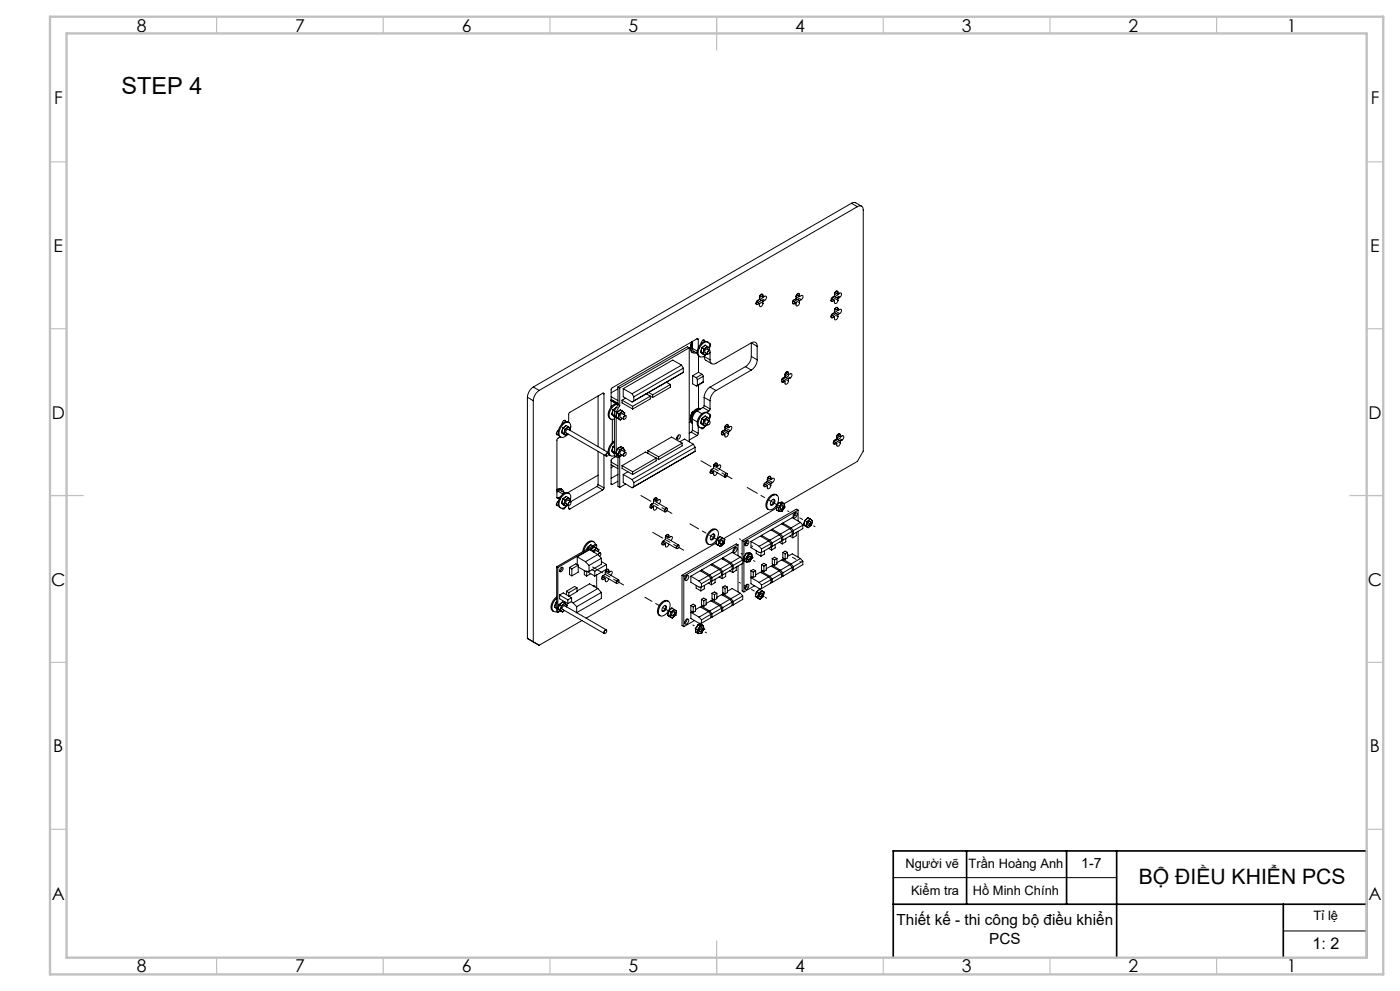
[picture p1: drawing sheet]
<svg xmlns="http://www.w3.org/2000/svg" width="420mm" height="297mm" viewBox="0 0 420 297" stroke-linecap="round" stroke-linejoin="round" font-family="sans-serif">
<defs><g id="words">
<text font-size="7.1" x="36.5" y="28">STEP 4</text>
<text font-size="6.3" x="341.6" y="265">BỘ ĐIỀU KHIỂN PCS</text>
<g font-size="5.3">
<text x="41" y="9.5">8</text>
<text x="88.5" y="9.5">7</text>
<text x="138.5" y="9.5">6</text>
<text x="188.5" y="9.5">5</text>
<text x="238.5" y="9.5">4</text>
<text x="288.5" y="9.5">3</text>
<text x="338.5" y="9.5">2</text>
<text x="386" y="9.5">1</text>
<text x="16.2" y="31.3">F</text>
<text x="411.2" y="31.3">F</text>
<text x="16.1" y="75.4">E</text>
<text x="411.1" y="75.4">E</text>
<text x="15.5" y="125.5">D</text>
<text x="410.5" y="125.5">D</text>
<text x="15.4" y="175.5">C</text>
<text x="410.4" y="175.5">C</text>
<text x="16" y="225.5">B</text>
<text x="411" y="225.5">B</text>
<text x="15.5" y="269.8">A</text>
<text x="410.5" y="269.8">A</text>
<text x="41" y="291.4">8</text>
<text x="88.5" y="291.4">7</text>
<text x="138.5" y="291.4">6</text>
<text x="188.5" y="291.4">5</text>
<text x="238.5" y="291.4">4</text>
<text x="288.5" y="291.4">3</text>
<text x="338.5" y="291.4">2</text>
<text x="386" y="291.4">1</text>
</g>
<text font-size="4.8" x="393.8" y="284.4">1: 2</text>
<g font-size="4.6">
<text x="269" y="277.4">Thiết kế - thi công bộ điều khiển</text>
<text x="296.8" y="282.9">PCS</text>
</g>
<text font-size="4.2" x="324.4" y="260.1">1-7</text>
<g font-size="3.9">
<text x="271.6" y="260.1">Người vẽ</text>
<text x="290.6" y="260.1">Trần Hoàng Anh</text>
<text x="273.3" y="268.2">Kiểm tra</text>
<text x="291.9" y="268.2">Hồ Minh Chính</text>
<text x="394.1" y="275.7">Tỉ lệ</text>
</g>
</g></defs>
<path d="M210.3 138.1l9.3 5.4M192.3 148.5l9.3 5.4M195.8 159.5l9.3 5.4M177.8 169.9l9.3 5.4" fill="none" stroke="#000" stroke-width=".3" stroke-dasharray="15.2 1.3 1.3 1.3" stroke-dashoffset="11.8"/>
<path d="M201 183.4l-7.5-4.4" fill="none" stroke="#000" stroke-width=".3" stroke-dasharray="15.2 1.3 1.3 1.3" stroke-dashoffset="12.8"/>
<path d="M240.3 155.4l-4-2.3M244.5 157.8l-4.1-2.3M225.8 163.8l-4-2.3M225.8 176.8l-4-2.3M226.5 168.2l-4.1-2.3M230 179.3l-4.1-2.4M240.3 168.5l-4-2.3M212 189.7l-4.1-2.4" fill="none" stroke="#000" stroke-width=".3" stroke-dasharray="15.2 1.3 1.3 1.3" stroke-dashoffset="14.8"/>
<path d="M215.5 161.9l-8.5-4.9" fill="none" stroke="#000" stroke-width=".3" stroke-dasharray="15.2 1.3 1.3 1.3" stroke-dashoffset="12.2"/>
<path d="M233.5 151.5l-9.3-5.4" fill="none" stroke="#000" stroke-width=".3" stroke-dasharray="15.2 1.3 1.3 1.3" stroke-dashoffset="11.7"/>
<g fill="none" stroke="#000" stroke-width=".3">
<path d="M255.4 60.9l1-.2 2.1 1.1M255.4 60.9l1.8 1M255.4 60.9l-95.4 55.1M257.2 61.9a1.06 1.06 0 0 1 1.3-.1 1.06 1.06 0 0 1 .5 1.2v72.2l-1.8 3.1-21.9 12.7M257.2 61.9l-95.5 55.1M226.8 90.9l.5 .3M226.9 90.4l.9 .5M227.1 90.2l-.2 .2 .9 .5M227.3 90l-.5 .9 .1 .4 .4-.1M227.3 90l1.6 .9M227.8 89.7h.1M227.8 90.9h.1"/>
<path d="M227.8 90.9l.1 .9 .3 .1 .5-.5 .2-.5M227.8 89.1v.6M227.8 89.7l-.5 .3M227.8 90.9l-.5 .3M227.8 89.1l1.6 .9M227.8 89.7l1.1 .6M227.9 88.8l.1-.2 .9 .5M228.4 88.2l.5 .3M228.9 89.1h.1M228.9 88.5l-.2-.4-.3 .1-.6 .9M228.9 88.5v.6M228.9 90.3v.6"/>
<path d="M228.9 90.3h.1M228.9 89.1l.7-.4 .3 .2-.1 .7-.4 .4M229.4 90l-.5 .3M237.7 90.7l.6 .3M238.1 90l-.2 .2 .9 .5M238.3 89.8l-.6 .9 .2 .4 .4-.1M238.3 89.8l1.6 .9M238.8 89.5h.1M238.8 90.7v.1M238.8 88.9v.6M238.8 89.5l-.5 .3M238.8 90.7l-.5 .3"/>
<path d="M238.8 88.9l1.6 .9M238.8 89.5l1.1 .6M239 88.4l.9 .5M239 88.4l-.1 .2M239.3 88l.6 .3M239.9 88.9l.7-.4 .3 .2-.1 .7-.4 .4M239.9 88.3l-.2-.4-.4 .1-.5 .9M239.9 90.7l-.2 .6-.6 .4-.3-.2v-.7M239.9 88.3v.6M239.9 90.1v.6M239.9 90.1h.1M240.4 89.8l-.5 .3"/>
<path d="M249.3 90l.5 .3M249.3 94.9l.5 .3M249.4 89.5l.9 .5M249.4 94.4l.9 .5M249.6 89.3l-.2 .2M249.6 94.2l-.2 .2M249.8 94l-.5 .9 .1 .3h.4M249.8 89.1l-.5 .9 .1 .3h.4M249.8 89.1l1.6 .9M249.8 94l1.6 .9M250.3 94.9l.1 .8 .2 .2 .5-.2 .3-.8M250.3 90h.1"/>
<path d="M250.3 93.7l-.5 .3M250.3 94.9l-.5 .3M250.3 88.8l-.5 .3M250.3 90l-.5 .3M250.3 88.8l1.1 .6M250.3 93.7l1.1 .6M250.3 93.7h.1M250.3 88.8h.1M250.3 88.2v.6M250.3 93.1v.6M250.3 88.2l1.6 .9M250.3 93.1l1.6 .9"/>
<path d="M250.5 87.6l.9 .6M250.5 87.7l-.1 .2M250.5 92.6l-.1 .2M250.9 87.2l.5 .4M250.9 92.1l.5 .4M251.4 94.3h.1M251.4 93.1l.7-.4 .3 .1-.1 .8-.4 .4M251.4 93v.1M251.4 92.5l-.2-.4h-.3l-.6 1M251.4 90l-.3 .8-.5 .2-.2-.2-.1-.8M251.4 89.4h.1M251.4 88.2l.7-.4 .3 .1-.1 .8-.4 .4"/>
<path d="M251.4 88.2h.1M251.4 87.6l-.2-.4h-.3l-.6 1M251.4 93l-.9-.5 .9 .6M251.4 87.6v.6M251.4 89.4v.6M251.4 92.5v.5M251.4 94.3v.6M251.9 94l-.5 .3M251.9 89.1l-.5 .3M158.2 119.1v72.2l3.5 2.1 12.9-7.4M158.2 119.1l1.8 1M160 116a4.1 4.1 0 0 0-1.8 3.1"/>
<path d="M160 116l1.7 1M161.7 117a4.1 4.1 0 0 0-1.7 3.1M179.4 118.7v15.1M180.8 117.9l.2-.1 .2 .2M180.8 117.9l-9.9 5.7-.3 .5v2.5M180.8 117.9l.4 .1M181.2 118v16.9M183.3 119.9h.1M183.3 119.9l.6 .4M183.3 118.9l2.1 1.1M183.3 119.7l2.1 1.2M183.4 119.9l.3 .2"/>
<path d="M185.4 116l.5 .3M185.4 116v5.3M185.4 116.6l-2.1 1.1M185.9 116.3v5.3M186.6 119.9v.9l3.2 1.8M186.6 119.9l3.2 1.9M187 116.5v2.4l2.6 1.6M187 116.5l2.6 1.5M187.7 119.3l-1.1 .6M189.6 118l.5 .9M190.1 118.9v1.3l-.5 .3M193.9 118l1.2 .7"/>
<path d="M194.6 117.6l1.2 .7M195.1 118.7l-5.3 3.1M195.1 118.7v.9l-5.3 3M195.1 118.7l.7 .4M195.8 118.3v.8M199.9 114.5l1.2 .7M201.1 115.2v.9l-5.3 3M201.1 115.2l-5.3 3.1M204.5 109.4l-14.9 8.6M204.5 109.4l.5 .9M204.5 109.4l-2.7-1.5-14.8 8.6M205 110.3l-14.9 8.6"/>
<path d="M205 110.3v1.3M205 111.6l-15.4 8.9M205 111.6l-.5 .3M206.8 104.2l-20.9 12.1M206.8 104.2v28.2M206.8 104.2l-.6-.3-20.8 12.1M207.2 103.8h.1M207.2 103.7v.1M207.5 102.5l-.3 1.1M207.5 102.5h.1M207.5 102.5l.2 .1M207.5 102.5l.2-.2v2.1"/>
<path d="M207.5 102.5l-.2 .8M207.6 102.4l-.1 .1M207.7 102.5l-.2 .4a1.86 1.86 0 0 0 .4 2.8M207.7 104.4l.3 .8 1.2 .7M207.7 104.4l1.5 .8M207.8 103.1a1.81 1.81 0 0 0 .3 2.7l.8-.1M207.8 112.6v2.4l1.2 .7 .2-.2M207.8 112.6l1 .6M208.8 113.2l.4 .6M209.1 101.5h.3l.1 .2M209.1 101.5l-25.5 14.8-.3 .4v5M209.1 101.5l.4 .2"/>
<path d="M209.2 113.8v1.7M209.5 101.7v2.5M209.6 106.7v4.9M209.6 115.4v6.9M209.6 111.6l-1.8 1M209.6 111.6l1 .6M210.2 105.5l1.3 .9M210.2 105.5h.1M210.2 105.5l.7 .4M210.4 102.8l.1 .1M210.4 102.8v.1M210.4 102.7l.2 .1"/>
<path d="M210.5 104.2l-.3 1.3M210.5 104.2h.1M210.6 104.2l.6 .4M210.6 104.2l-.4 1.3M210.6 112.2l.4 .6M210.6 112.2l-1.8 1M210.9 105.9l.6 .5M210.9 101.9l.5 .3M210.9 105.9l.7 .5M210.9 105.9h.1M211 114.4l-1.9 1.3M211 112.8v1.6"/>
<path d="M211 112.8l-1.8 1M211 114.4l-1.8 1.1M211.2 104.6l.1 .1M211.2 104.6l-.3 1.3M211.2 106.8l.4 1 1.9 1.2M211.2 106.8l1.8 1M211.2 106.7v.1M211.2 119.1v2.4M211.2 119.1l1.8 1M211.3 104.7l-.4 1.2M211.4 102.2l-.1-.3h-.4l-.5 .9M211.4 102.2v.1"/>
<path d="M211.5 106.4h.1M211.5 106.4l.6-.4-.5 .4M211.5 103.5h.1M211.6 103.5l-1.1 .7M211.6 103.5l.6 .3M212.2 104.6l.7 .4a.72 .72 0 0 0-.6 1.1l-.7-.4M212.2 103.8l.7 .6M212.2 103.8l-1 .8M212.2 103.8v.1M212.2 103.9l-.9 .8M212.2 103.9l.7 .5M212.3 104.7a.62 .62 0 0 0-.8 .2 .62 .62 0 0 0 .2 .9"/>
<path d="M212.4 102.6l-.2-.2a2.99 2.99 0 0 0-2.9 4l.6 .5M212.5 105.2l.3-.1a.53 .53 0 0 1 .1 .6 .53 .53 0 0 1-.6 .3zM212.8 102.9l.3 .1-.2 .9M212.9 104.4a1.3 1.3 0 0 0-.5-1.8 1.3 1.3 0 0 0-1.8 .6l-.5 .5a2.59 2.59 0 0 0-.3 3.2 1.68 1.68 0 0 0 2.2-.8M212.9 104.4l-.2 .5M212.9 104.4l-.1 .1M213 116a3.9 3.9 0 0 0-1.8 3.1M213 105.5v2.3M213 116l1.8 1M214.8 117a3.9 3.9 0 0 0-1.8 3.1M223.6 109.9l1.8 1M223.6 109.9l-10.6 6.1"/>
<path d="M225.4 102.8l-10.6 6.1a1.09 1.09 0 0 1-1.3 .1 1.09 1.09 0 0 1-.5-1.2M225.4 102.8a1.06 1.06 0 0 1 1.3-.2 1.06 1.06 0 0 1 .5 1.2M225.4 106.8a3.7 3.7 0 0 1-1.8 3.1M225.4 110.9l-10.6 6.1M225.4 102.8l1.8 1M225.4 106.8l1.8 1M225.4 102.8v4M227.2 107.8a3.7 3.7 0 0 1-1.8 3.1M227.2 103.8v4M234.4 114.2l.5 .3M234.6 113.7l.9 .5M234.6 113.7l.8 .5"/>
<path d="M234.7 113.4l-.1 .3M234.9 113.3l-.5 .9 .2 .3h.3M234.9 113.3l1.6 .9M235.4 113h.1M235.4 114.2h.1M235.4 113l-.5 .3M235.4 114.2l-.5 .3M235.4 113l1.1 .6M235.5 114.2v.8l.3 .2 .6-.5 .1-.5M235.5 112.4v.6M235.5 112.4l1.6 .9M235.5 113l1 .6"/>
<path d="M235.6 111.8l.9 .6M235.7 111.8l-.2 .3M236 111.4l.5 .3M236.5 113.6h.1M236.5 112.4l.8-.4 .3 .1-.1 .8-.4 .4M236.5 112.3v.1M236.5 111.7l-.1-.3h-.4l-.5 1M236.5 111.7v.6M236.5 113.6v.6M237.1 113.3l-.6 .3M160 120.1v72.3M166.9 130l.5 .3"/>
<path d="M167.5 129a.77 .77 0 0 0-.3 1.3h.2M167.5 130.2l-.1 .1M168.1 130.9l-1 .9v17.3M168.5 129.6l.7 .5M168.5 129.6l.6 .4M168.5 129.6l1.3 .9M168.5 129.6h.1M168.8 128.3l-.3 1.3M168.8 128.3l.7 .4M168.8 128.3h.1M169.1 130h.1M169.1 130l.7 .5"/>
<path d="M169.2 130l.6 .5M169.2 126l.5 .3M169.5 128.7h.1M169.5 128.7l-.4 1.3M169.5 128.7l-.3 1.3M169.7 126.3v-.2a.77 .77 0 0 0-.8 .2 .77 .77 0 0 0-.2 .7M169.7 126.3v.1M169.8 130.5h.1M169.9 127.5l-1.1 .8M169.9 127.5l.6 .4M170.4 130.1l-.6 .4M170.5 128.7l12 6.9a.69 .69 0 0 0-.6 1.1l-12.1-7"/>
<path d="M170.5 127.9l.6 .5M170.5 127.9v.1M170.5 127.9l-1 .8M170.5 128l-1 .7M170.6 128.8a.63 .63 0 0 0-.8 .3 .63 .63 0 0 0 .2 .8M170.7 126.6l-.3-.1a3 3 0 0 0-3 3.5l.2 .4 .6 .6M171.1 128.4v.1M171.1 128.5v.1M171.2 128.4a1.3 1.3 0 0 0-.5-1.8 1.3 1.3 0 0 0-1.8 .6l-.8 1.1a1.83 1.83 0 0 0 .4 2.8 1.99 1.99 0 0 0 1.8-1M171.2 128.4l-.2 .6M179.4 135.3v9.9M181.2 136.3v9.9"/>
<path d="M182.1 135.9l.3-.2a.54 .54 0 0 1 .1 .7 .54 .54 0 0 1-.6 .2zM182.6 136.1l.6 .5M183.3 121.7l.1 .2M183.3 138.5l2.1 1.2M183.3 139.3l2.1 1.2M183.3 121.7l.2 .1M183.5 124.2h.1M183.5 124.2l.8 .6M183.5 135.3l.8 .6M183.5 124.2l.7 .4M183.5 135.3l.7 .3M183.5 135.2v.1"/>
<path d="M183.7 125.7v6.9M183.9 122.9h.1M183.9 133.9h.1M183.9 122.9l-.4 1.3M183.9 133.9l-.4 1.3M183.9 122.9l.4 .3M183.9 133.9l.4 .3M184.1 139.7l-.8 .5M184.2 135.6h.1M184.2 124.6l.1 .1M184.2 135.6l.1 .1M184.2 124.6h.1"/>
<path d="M184.3 132.2a3.8 3.8 0 0 0-1.8 3.4M184.3 132.5a3.1 3.1 0 0 0-1.2 4l.4 .2 .8-.1M184.3 133.6l-.4 .3M184.3 123.1l.6 .3M184.3 136.6l.6 .3M184.3 123.1v13.5M184.3 124.3l-.1 .3M184.3 124l-.1 .6M184.3 135.3l-.1 .3M184.3 135l-.1 .6M184.7 136.8l-1.1 .7-.3 .4v7.1M184.7 135.7l.5 .8"/>
<path d="M184.7 125l1.4 .8M184.7 135.7l.7 .4M184.7 124.9v.1M184.7 135.7h.1M184.7 125l.7 .3M184.9 121l-1.6-.9 1.9 .9M184.9 122.1l-1 .8M184.9 136.9l1 .2v9M184.9 123.4v1.1M184.9 125v10.4M184.9 135.9v1M184.9 122.1h.1"/>
<path d="M185.1 123.6l-.4 1.4M185.1 123.6l.6 .4M185.1 123.6h.1M185.2 136.5h.1M185.2 136.5l.6 .3M185.3 134.4h.1M185.3 134.4l-.6 1.3M185.3 134.4l.6 .4M185.4 121a3.1 3.1 0 0 0-2.9 3.6l.1 .4 .6 .6M185.4 121.1a3.1 3.1 0 0 0-2.3 4.4l.4 .2 .8-.1M185.4 121.3l.5 .3M185.4 137v8.8l.5 .3"/>
<path d="M185.4 121.3l-1.1 1.8M185.4 136.1h.1M185.4 136.1l.4 .7M185.4 125.3h.1M185.4 125.3l.7 .5M185.5 136.1l.4 .7M185.5 125.3l.6 .5M185.7 124h.1M185.7 124l-.3 1.3M185.8 124l-.3 1.3M185.8 136.8h.1M185.9 136.8l.8-.4-.8 .4"/>
<path d="M185.9 121.6l-1 1.8M185.9 134.8h.1M185.9 134.8l-.5 1.3M186 134.8l-.5 1.3M186.1 125.8l.6-.4-.6 .4M186.1 125.8h.1M186.1 122.8l-1 .8M186.1 122.8l.7 .4M186.3 133.9l-1 .5M186.3 133.9h.1M186.3 133.9l.6 .3M186.6 139.6v.8l3.2 1.8"/>
<path d="M186.6 139.6l3.2 1.8M186.7 124l1 .6a.72 .72 0 0 0-.6 1.1l-1-.6M186.7 135l1 .6a.71 .71 0 0 0-.6 1.1l-1-.6M186.8 123.2l.6 .6M186.8 123.2l-1.1 .8M186.8 123.2v.1M186.8 123.3l-1 .7M186.8 123.3l.6 .5M186.9 135.1a.61 .61 0 0 0-.8 .3 .61 .61 0 0 0 .2 .8M186.9 124.1a.63 .63 0 0 0-.8 .3 .63 .63 0 0 0 .2 .8M186.9 134.2l-1 .6M186.9 134.2l-.9 .6"/>
<path d="M187 134.3l.4 .7M187.3 124.8l.3-.2a.53 .53 0 0 1 .2 .7 .53 .53 0 0 1-.7 .2zM187.3 135.8l.3-.2a.54 .54 0 0 1 .1 .7 .54 .54 0 0 1-.6 .3zM187.4 123.8h.1M187.4 135l-.1 .4M187.4 123.8l-.1 .5M187.4 135h.1M189.8 121.8v.8M194.4 135.1v.8M194.4 135.1l3.2 1.8M196.9 137.3l-3.2-1.8-7.1 4.1M196.9 137.3l-7.1 4.1"/>
<path d="M196.9 137.3v.8l-7.1 4.1M196.9 137.3l.7 .4M197.6 136.9v.8M203.4 130.5l.4-.2a.7 .7 0 0 1 .2 .9 .7 .7 0 0 1-.9 .3zM203.6 130.4l-.5 .9M203.9 132.4l1.5-.8 2.6 1.5M204.6 132.8l-3.1-1.8-7.1 4.1M204.6 132.8v.8l-7 4.1M204.6 132.8l-7 4.1M207.2 125h.1M207.2 126.4l-.4 .2M207.4 129.5l1.7 1"/>
<path d="M207.4 129.5l-.6 .4M207.5 123.7l-.3 1.1M207.5 123.7h.1M207.5 123.7l.2 .1M207.5 123.7l-.2 .8M207.7 128.9l-.3 .6M207.7 125.6v3.3M207.7 128.9l1.8 1M207.7 125.6l1.5 .8M208 123.4l-.5 .3M208 133.1l-18.4 10.6M208 133.1l.5 1"/>
<path d="M208 123.3l-.5 .4M208.5 134.1l-18.4 10.5M208.5 135.3l-18.9 10.9M208.5 134.1v1.2M208.5 135.3l-.5 .3M209.1 123.2a3.2 3.2 0 0 0-1.4 2.4M209.1 130.5l-2.3 1.4M209.1 123.2l1.5 .8M209.5 129.9l-.4 .6M209.5 127.8v2.1M210.2 122.6a3.1 3.1 0 0 0-2.5 4.2l-.2-.1a3.2 3.2 0 0 1 2.1-4.4l.6 .3M210.2 126.8l1.3 .9"/>
<path d="M210.2 126.7v.1M210.2 126.8l.7 .3M210.5 125.5l-.3 1.2M210.5 125.5h.1M210.6 125.5l.6 .3M210.6 125.5l-.4 1.3M210.9 127.1h.1M210.9 127.1l.6 .6M210.9 122.1l1.8 1.1M210.9 122.1l-1.8 1.1M210.9 127.1l.7 .5M211.2 125.8l.1 .1"/>
<path d="M211.2 125.8l-.3 1.3M211.2 121.5l-.3 .6M211.2 121.5l1.8 1.1M211.3 125.9l-.4 1.2M211.3 127.9l-.6 .6-.3-.2M211.6 124.7l-1.1 .8M211.6 124.7l-1 .8M211.6 124.7l.6 .4M211.6 127.6l-.1 .1M212.1 127.2l-.6 .5M212.1 127.2l-.5 .4M212.2 125.8l.7 .5a.72 .72 0 0 0-.6 1l-.7-.4"/>
<path d="M212.2 125.1l.7 .5M212.2 125.1l-1 .7M212.2 125.1h.1M212.2 125.1l-.9 .8M212.3 125.9a.64 .64 0 0 0-.8 .3 .64 .64 0 0 0 .2 .8M212.4 123.8l-.2-.2a2.64 2.64 0 0 0-2.9 2.4 1.56 1.56 0 0 0 .6 2.2M212.5 126.5l.3-.2a.53 .53 0 0 1 .1 .7 .53 .53 0 0 1-.6 .2zM212.7 123.2l-.8 .4M212.8 124.1l.3 .2-.2 .9M212.9 125.6a1.29 1.29 0 0 0-.6-1.8 1.29 1.29 0 0 0-1.7 .6l-.5 .6a2.59 2.59 0 0 0-.3 3.1 1.68 1.68 0 0 0 2.2-.8M212.9 125.6l-.2 .5M212.9 125.6h.1"/>
<path d="M212.9 125.7l-.1 .1M213 122.6l-.3 .6M213 120.1v2.5M214.1 139.6l4 2.3a.72 .72 0 0 0-.6 1.1l-4-2.3M214.1 139.4l.2-.2 .9 .5M214.6 138.8l.6 .3M215.2 139.7l.7-.4 .3 .2v.4l-.4 .6M215.2 139.7h.1M215.2 139.1l-.4-.4-.4 .3-.3 .4v.9a1.38 1.38 0 0 0-1 1.4l.5 .1M215.2 139.1v.6M216.4 130l.5 .3M216.7 129.3l-.1 .2"/>
<path d="M216.9 129.1l-.5 .9 .1 .3h.4M216.9 129.1l1.6 .9M217.4 130h.1M217.4 128.8l-.5 .3M217.4 130l-.5 .3M217.4 128.8l1.1 .6M217.5 128.8h.1M217.5 130l-1-.5 .9 .5M217.5 128.2v.6M217.5 128.2l1.5 .9M217.6 127.6l.9 .6M217.7 127.7l-.2 .2"/>
<path d="M218 127.2l.5 .4M218.5 129.4h.1M218.5 128.2l.8-.4 .2 .1v.5l-.5 .7M218.5 128.2h.1M218.5 127.6l-.2-.4h-.3l-.5 1M218.5 130l-.3 .8-.4 .2-.3-.2v-.8M218.5 127.6v.6M218.5 129.4v.6M219 129.1l-.5 .3M250 132.8l.5 .3M250.1 132.3l.9 .5M250.3 132l-.1 .3"/>
<path d="M250.5 131.9l-.5 .9 .1 .3h.4M250.5 131.9l1.6 .9M251 132.8h.1M251 132.8l-.5 .3M251 131.5l-.5 .4M251 131.5l1.1 .7M251 131.5h.1M251 132.8l.1 .8 .3 .2 .4-.3 .3-.7M251 130.9v.6M251 130.9l1.6 1M251 131.5l1.1 .6M251.2 130.4l.9 .5"/>
<path d="M251.2 130.4l-.1 .2M251.6 130l.5 .3M252.1 130.9h.1M252.1 130.3l-.2-.3h-.3l-.6 .9M252.1 132.1v.1M252.1 130.9l.7-.3 .3 .1-.1 .7-.4 .5M252.1 130.3v.6M252.1 132.2v.6M252.6 131.9l-.5 .2M166.9 151.2l.5 .3M167.1 147.1l.2-.2a1.08 1.08 0 0 1 1.1-.3 1.08 1.08 0 0 1 .8 1M167.1 146.7l.8-.3 .8 .3"/>
<path d="M167.1 149.1l.3 .2M167.3 150.4l.1 .1M167.4 150.3l.1 .1M167.4 150.3l-.5 .9 .1 .3h.4M167.4 147.2l.8-.1 1.2 .6M167.4 147.2l-.3 .3M167.4 147.2l1.5 .9M167.5 150.2l-.1 .1M167.5 151.5h-.1M168.1 148.9l-.7 .4M168.5 150.8h.1M168.5 150.8l1.3 1"/>
<path d="M168.5 150.8l.6 .4M168.8 149.5h.1M168.8 149.5l-.3 1.3M168.8 149.5l.7 .4M169.1 151.2h.1M169.1 151.2l.7 .6M169.2 151.2l.6 .5M169.5 149.9v.1M169.5 149.9l-.4 1.3M169.5 150l-.3 1.2M169.7 152l-.7 .6-.3-.3M169.8 151.7v.1"/>
<path d="M169.9 148.8l-1.1 .7M169.9 148.8l.6 .4M170.4 151.3l-.6 .5M170.5 149.9l.7 .4a.74 .74 0 0 0-.6 1.1l-.8-.4M170.5 149.2l.6 .5M170.5 149.2l-1 .7M170.5 149.2h.1M170.5 149.2l-1 .8M170.6 150a.63 .63 0 0 0-.8 .3 .63 .63 0 0 0 .2 .8M170.6 152.4l.1 .2 .3-.1M170.6 151.4v1M170.6 152.4l.4 .1"/>
<path d="M170.7 147.9l-.3-.2a1.89 1.89 0 0 0-2.3 1.2 2.42 2.42 0 0 0-.2 3.1l.3 .2M170.7 150.6l.4-.2a.54 .54 0 0 1 .1 .7 .54 .54 0 0 1-.7 .2zM171.1 149.6v.1M171.1 149.8v.1M171.2 149.7a1.3 1.3 0 0 0-.6-1.8 1.3 1.3 0 0 0-1.8 .6l-.7 1.1a1.6 1.6 0 0 0 .8 2.7l1.4-.9M171.2 149.7l-.2 .5M179.1 145.8l1.7 1M179.1 145.8l-7.9 4.6M179.4 145.2l-.3 .6M179.4 142.4l-9.1 5.3M179.4 145.2l1.8 1M180.8 146.8l-9.8 5.7"/>
<path d="M181.2 146.2l-.4 .6M183.3 145l.1 .2h.3M183.3 145l.4 .2M185.4 144.2l-1.7 1M185.4 142.2l-2.1 1.2M187 142.2v2.4l2.6 1.6M187 142.2l2.6 1.5M187.7 145.1l-1.8 1M188.4 141.4l-1.4 .8M189.6 143.7l.5 .9M189.8 141.4v.8M190.1 144.6v1.3l-.5 .3"/>
<path d="M195 151.9l.5 .4M195.2 151.4l.8 .5M195.3 151.2l-.1 .2M196 151.9v.1M196 152l.1 .8 .3 .1 .4-.2 .3-.7M196 151.9l-.5 .4M196.1 150l4 2.3a.72 .72 0 0 0-.6 1.1l-4.1-2.3M196.2 149.6l.9 .5M196.3 149.6l-.2 .2M196.6 149.2l.5 .3M197.1 150.1h.1M197.1 149.5l-.1-.3a1.17 1.17 0 0 0-1 1.5l-.5 .3-.5 .7v.4l.5 .2"/>
<path d="M197.1 149.5v.6M197.1 150.1l.7-.4 .3 .2v.5l-.4 .6M199.7 152.5l.3-.1a.54 .54 0 0 1 .1 .6 .54 .54 0 0 1-.6 .3zM213 141.5l.6 .3M213.2 159.4a1.28 1.28 0 0 1 1.7-.7 1.28 1.28 0 0 1 .6 1.8l-.2 .6a2.39 2.39 0 0 1-2.9 1.9 2.72 2.72 0 0 1 .8-3.6zM213.2 141l.9 .5M213.3 140.8l-.1 .2M214.1 141.5v.9l.3 .1 .4-.2 .3-.7M214.1 141.5l-.5 .3M215 158.8l-.3-.2a2.55 2.55 0 0 0-2.8 2.3 1.59 1.59 0 0 0 .6 2.2M217.7 142.1l.3-.1a.54 .54 0 0 1 .1 .6 .54 .54 0 0 1-.6 .3zM229.1 145.5l.6 .3"/>
<path d="M229.4 144.8l-.1 .2 .9 .5M229.6 144.6l1.6 .9M229.7 144.6l-.6 .9 .2 .4 .4-.1M230.2 144.3h.1M230.2 145.5v.9l.3 .1 .4-.2 .3-.8M230.2 144.3l-.5 .3M230.2 145.5l-.5 .3M230.2 144.3l1 .6M230.2 143.7v.6M230.2 143.7l1.6 .9M230.3 143.2l.9 .5M230.4 143.2l-.2 .2"/>
<path d="M230.7 142.8l.5 .3M231.2 149a1.28 1.28 0 0 1 1.8-.7 1.28 1.28 0 0 1 .5 1.8l-.5 1.2a2 2 0 0 1-2.6 1.3 2.72 2.72 0 0 1 .8-3.6zM231.2 144.9h.1M231.2 143.7l.8-.4 .3 .2v.4l-.5 .7M231.2 143.7h.1M231.2 143.1l-.1-.4-.4 .1-.5 .9M231.2 143.1v.6M231.2 144.9v.6M231.4 150.1a.63 .63 0 0 1 1-.3 1.11 1.11 0 0 1-1.2 1.5l-.1-.5zM231.7 158.6v.4M231.7 158.6l2.4 1.5M231.8 144.6l-.6 .3"/>
<path d="M232.1 149.6l.1 .5-.3 .7-.7 .5M232.9 151.8h.1M232.9 151.8l.1 1.1M232.9 151.8l.6 .4M232.9 152.3l-15.8 9.1M233 152.9h.1M233 148.4l-.2-.2a2.55 2.55 0 0 0-2.9 2.3 1.59 1.59 0 0 0 .6 2.2M233 152.9l.7 .4M233.5 152.2h.1M233.5 152.2l.2 1.1M233.6 152.2l.2 1M233.6 150.6l-.7 1.2"/>
<path d="M233.6 150.6h.1M233.7 150.6l-.8 1.2M233.7 150.6l.6 .4M233.8 153.2l-.1 .1M234.3 151.7l.4-.2a.63 .63 0 0 1 .1 .8 .63 .63 0 0 1-.7 .3zM234.3 151l-.8 1.2M234.3 151l.1 .1M234.4 151.1l-.8 1.1M234.6 150.5l-1 .1M234.6 150.5h.1M234.6 150.5l-.9 .1M234.6 150.5l.7 .4"/>
<path d="M234.7 153.1l-1 .2M234.7 153.1l-.9 .1M234.8 151.5a.71 .71 0 0 1-.7 1.1M234.8 156.8v.4M234.8 156.8l2.5 1.4M235.3 150.9l.1 1.1M235.3 151l-.9 .1M235.3 151l.1 1M235.3 150.9l-1 .1M235.3 150.9v.1M235.4 152h.1M235.4 152l-.7 1.1"/>
<path d="M237 158.4l-2.9 1.7M237 158.4l-2.5-1.4-2.8 1.6M237 158.4l.7 .8M237.3 158.2l.7 .8M237.7 159.2l-2.9 1.7M237.7 159.2v1.1l-2.9 1.6M238 159v1.1M238.3 153.9l.5-.3a.83 .83 0 0 1 .2 1.1 .83 .83 0 0 1-1 .3v-.5zM238.6 153.7l-.2 .7-.5 .5M238.9 159.5v1l-1.1 .7M239.4 152.9l-.5-.3-16.3 9.4M239.4 152.9l-16.2 9.4"/>
<path d="M239.4 152.9v3.3M239.4 159.2v7.8M240.1 156.6l-2.4-1.5-2.9 1.7M240.1 156.6l-2.8 1.6M240.1 156.6l.7 .8M240.8 157.4l-2.8 1.6M240.8 157.4v1l-2.8 1.7M241.1 157.3l1.3 .8M241.1 157.3h.1M241.1 157.3l.7 .4M241.4 156l-.3 1.3M241.4 156h.1"/>
<path d="M241.4 156l.7 .4M241.8 157.7l.6 .4M241.8 157.7h.1M241.8 157.7l.7 .4M242.1 156.4l-.3 1.3M242.1 156.4h.1M242.4 155.2h.1M242.4 155.2l-1 .8M242.4 155.2l.7 .3M242.5 158.1h-.1M242.6 156.5l.4-.3a.63 .63 0 0 1 .1 .9 .63 .63 0 0 1-.8 .2zM243.1 156.3a.76 .76 0 0 1-.7 1.1"/>
<path d="M243.1 155.5l.6 .6M243.1 155.5l-1 .9M243.1 155.5v.1M243.1 155.6l-1 .8M243.1 155.6l.6 .5M243.4 157.3l-.9 .8M243.4 157.3h.1M243.5 157.3l-1 .8M243.8 156.1l-.3 1.2M167 179.3a3.1 3.1 0 0 0-1 3.9l1 .1M167 178.9a3.6 3.6 0 0 0-1.5 3.8l.6 .6M167 169.9l.4 .2"/>
<path d="M167 169.9v13.4M167.4 170.1v13.4M167.9 178.3l1.1-.6 2.5 1.4M167.9 178.3v1.2l2.5 1.4M167.9 178.3l2.5 1.5M168.2 170.2l.4-.2a.7 .7 0 0 1 .2 .9 .7 .7 0 0 1-.9 .3zM168.6 170l-.2 .7-.5 .5M169.9 177.2v1M169.9 177.2l.7 .4M170.4 179.8v1.1M170.6 177.6v1M170.9 170.1v2.1l.7 .4"/>
<path d="M170.9 170.1l.7 .4M171.5 179.1v1.2l-1.1 .6M171.5 179.1l-1.1 .7M171.6 170.5v2.1M173.1 176.2l-.7-.4-2.5 1.4M173.1 176.2l-2.5 1.4M173.1 176.2v1.1l-2.4 1.4M173.2 166.9v2.3M173.2 166.9l2.4 1.4M173.5 169.4l-.7-.4-1.9 1.1M173.5 169.9l2.1 1.3 1.1 .1M173.5 169.4v2.1l-1.9 1.1"/>
<path d="M173.5 169.4l-1.9 1.1M175.3 171v1.2l.7 .4M175.6 168.3l1.1 1.2M175.9 171.2l.1 .1M176 171.2l2.4 1.4M176 171.2v1.4M176.2 164.1l-.1 .5M176.2 164.1h.1M176.2 164.1l.4 .2M176.7 169.5v1.8M177.2 163.3l-1 .8M177.2 171.9l-1.2 .7"/>
<path d="M177.2 163.3h.1M177.2 163.3l.6 .3M177.3 164.7l-.1 .3M177.3 164.7h.1M177.3 164.7l.6 .4M177.6 170.7l.8 .5M177.9 175.6l.4-.1 .2 .4M177.9 165.1h.1M177.9 165.1v.2M178 165.1l-.1 .3M178.1 175.5v.2M178.2 162.4a2.07 2.07 0 0 0-3 1.5l-.4 1.4"/>
<path d="M178.3 163.9h.1M178.3 163.9l-1 .8M178.3 163.9l.6 .3M178.4 171.2v1.4M178.6 163.2a1.06 1.06 0 0 0-.7-.9 1.06 1.06 0 0 0-1.1 .3l-.9 .9-.7 1.6M178.9 165l1.2 .7h-.3l-.4 .6M178.9 164.2l.7 .5M178.9 164.2l-1 .9M178.9 164.2l.1 .1M179 164.3l-1 .8M179 164.3l.6 .5M179 163.3l-11.6 6.8"/>
<path d="M179 163.3v1M179 172.3v3.9M179 163.3l-.4-.2-11.6 6.8M179.1 165.1l-.4-.1-.4 .6M179.4 166.2l-2.5-1.5-3.7 2.2M179.4 176.4l-2.5-1.4-3.8 2.1M179.4 166.2l1 1.1M179.4 166.2l-3.8 2.1M179.4 176.4l1 1.1M179.4 176.4l-7.5 4.3M179.5 166.3l.2-.4 .5-.1v.4l-.3 .5M179.6 164.8l-.1 .5"/>
<path d="M179.6 164.7v.1M180.4 167.3l-3.7 2.2M180.4 167.3v1.8l-3.7 2.2M180.4 177.5v1.8l-7.4 4.3M180.4 168.3l1.6 .9M180.4 177.5l-7.4 4.3M180.5 173.4l.5 .3M180.8 172.6l-.1 .3 .8 .5M181 172.5l-.5 .9 .2 .3h.3M181.5 173.4h.1M181.5 172.2l-.5 .3M181.5 173.4l-.5 .3"/>
<path d="M181.6 171.4l4 2.4a.71 .71 0 0 0-.6 1l-4.1-2.3M181.6 173.4v.8l.3 .2 .6-.5 .1-.4M181.6 172.1l-.1 .1M181.6 171.2l.2-.2 .8 .5M182 169.2v1.4l-3.6 2M182 169.2l-3.6 2M182.1 170.6l.5 .3M182.6 171.5l.7-.3 .3 .1v.5l-.4 .6M182.6 171.5h.1M182.6 170.9l-.3-.3-.4 .2-.3 .5v.8M182.6 170.9v.6M185.3 173.8h.2a.54 .54 0 0 1 .1 .7 .54 .54 0 0 1-.6 .2z"/>
<path d="M198.5 163l.6 .3M198.7 162.5l.9 .5M198.8 162.2l-.1 .3M199.6 163h.1M199.6 163l-.5 .3M199.6 161l4 2.4a.71 .71 0 0 0-.6 1l-4-2.3M199.6 163v.8l.3 .2 .6-.5 .1-.4M199.7 160.6l1 .5M199.8 160.6l-.2 .2M200.1 160.2l.6 .3M200.7 161.1l.7-.3 .3 .1v.5l-.4 .6M200.7 161.1h.1"/>
<path d="M200.7 160.5l-.2-.3a1.12 1.12 0 0 0-.9 1.5 1.14 1.14 0 0 0-.9 1.6h.4M200.7 160.5v.6M203.2 163.6l.3-.2a.54 .54 0 0 1 .1 .7 .54 .54 0 0 1-.6 .2zM204.6 172.4l.5 .3M204.6 172.4v15.1l.5 .3M205.1 172.7v15.1M205.8 172.7l.5-.3a.83 .83 0 0 1 .2 1 .83 .83 0 0 1-1 .4v-.6zM206.1 172.4l-.2 .7-.5 .6M207.3 172.7v1.8l2.4 1.5h.7M207.3 172.7l2.4 1.4M208.8 175.5v.8l1.5 .8M209.7 174.1l.7 .8"/>
<path d="M210.3 176v1.1M210.4 170.8v.5M210.4 174.9v1.1M210.4 179.6v1.7l.7 .4M210.4 179.6l.7-.4 .7 .4M210.4 170.8l2.5 1.5M210.4 179.6l.7 .5M211.3 175.5v1l-1 .6M211.8 179.6l-.7 .5M211.8 179.6v1.7l-.7 .4M212.5 172.5l.8 .8M212.5 172.5l-2.8 1.6"/>
<path d="M212.5 172.5l-2.4-1.4-2.8 1.6M212.5 174.7l.9 .6M212.9 172.3l.7 .8M213.3 173.3l-2.9 1.6M213.3 173.3v1l-2.9 1.7M213.3 174.1h.3M213.4 160.5a.67 .67 0 0 1 .9-.3 1.11 1.11 0 0 1-1.1 1.5l-.1-.5zM213.4 174.1v1.2M213.6 169v.4M213.6 173.1v1M213.6 177.8v1.6l.7 .4M213.6 179.8v.5"/>
<path d="M213.6 177.8l.7-.4 .8 .4M213.6 169l2.5 1.5M213.6 179.8l2.5 1.5M213.6 177.8l.7 .4M214 179.6l-.4 .2M214.1 160l.1 .5-.3 .8-.8 .4M214.3 178.2v1.6M214.5 173.6v1l-1.1 .7M214.8 163l1.3 .8M214.8 163l.6 .3M214.8 162.9v.1M214.8 162.7l-39 22.6"/>
<path d="M215.1 179l1.4-.8 2.4 1.4M215.1 177.8l-.8 .4M215.1 177.8v1.6l-.8 .4M215.1 161.7h.1M215.1 161.7l-.3 1.2M215.1 161.7l.6 .3M215.4 163.3h.1M215.4 163.3l.7 .5M215.5 163.3l.7 .5M215.7 162l-.3 1.3M215.7 162l.1 .1M215.8 170.7l-2.5-1.5-2.9 1.6"/>
<path d="M215.8 170.7l-2.9 1.6M215.8 170.7l.7 .8M215.8 172.9l.8 .5M215.8 162.1l-.3 1.2M216 160.8l-.9 .9M216 160.8h.1M216.1 160.8l.6 .4M216.1 170.5l.7 .8M216.2 163.8h-.1M216.4 162l.1-.1a.59 .59 0 0 1 .5 .7 .59 .59 0 0 1-.6 .5l-.4-.2zM216.5 171.5l-2.9 1.6M216.5 171.5v1l-2.9 1.6"/>
<path d="M216.5 172.3h.3M216.6 172.3v1.1M216.7 161.2l.7 .5M216.7 161.2l-1 .8M216.7 161.2v.1M216.7 162a.7 .7 0 0 1-.6 1M216.7 161.3l-.9 .8M216.7 161.3l.7 .4M216.8 176l.7-.4 .7 .4M216.8 167.2v.4M216.8 171.3v1M216.8 176v1.6l.7 .4"/>
<path d="M216.8 178v.4M216.8 167.2l2.5 1.4M216.8 178l2.5 1.4M216.8 176l.7 .4M217.1 162.9l-.9 .9M217.1 162.9h.1M217.2 162.9l-1 .9M217.2 177.8l-.4 .2M217.4 161.7l-.3 1.2M217.5 161.7l-.3 1.2M217.5 176.4v1.6M217.7 171.8v1l-1.1 .6"/>
<path d="M218.2 177.2l1.4-.8 2.5 1.4M218.2 176l-.7 .4M218.2 176v1.6l-.7 .4M218.9 168.8l-2.8 1.7M218.9 168.8l-2.4-1.4-2.9 1.6M218.9 168.8l.7 .8M218.9 171.1l.9 .5M218.9 179.6l.7 .8M218.9 179.6l-2.8 1.7M219.3 168.6l.7 .8M219.3 179.4l.7 .9M219.6 169.6l-2.8 1.7"/>
<path d="M219.6 169.6v1.1l-2.8 1.6M219.6 170.5h.4M219.8 170.5v1.1M220 169.4v1.1M220.3 164.3l.5-.3a.83 .83 0 0 1 .2 1.1 .83 .83 0 0 1-1 .3v-.5zM220.6 164.1l-.2 .7-.5 .5M220.9 169.9v1.1l-1.1 .6M221.4 163.3l-16.3 9.4M221.4 163.3v3.3M221.4 169.6v7.8M221.4 163.3l-.5-.3-16.3 9.4M222.1 167l-2.5-1.4-2.8 1.6"/>
<path d="M222.1 167l-2.8 1.6M222.1 167l.7 .8M222.1 177.8l-2.8 1.6M222.1 177.8l.7 .8M222.6 162l.6 .3M222.6 168.9v8.2l.6 .3M222.6 162v5.6M222.8 167.8l-2.8 1.6M222.8 167.8v1l-2.8 1.7M222.8 178.6v1l-2.8 1.7M222.8 178.6l-2.8 1.7M223.1 167l.2 1.1"/>
<path d="M223.1 167h.1M223.1 167l.7 .4M223.2 162.3v4.6M223.2 167.4v10M223.3 168.1l.6 .3M223.3 168.1h.1M223.8 167.4h.1M223.8 167.4l.1 1M223.8 162.3l.5-.3a.82 .82 0 0 1 .2 1.1 .82 .82 0 0 1-1 .3v-.6zM223.8 175.3l.5-.2a.81 .81 0 0 1 .2 1 .81 .81 0 0 1-1 .4zM223.8 167.4l.2 1M223.9 165.8h.1"/>
<path d="M223.9 165.8l-.8 1.2M223.9 165.8l.6 .4M223.9 168.4h.1M224.1 162l-.2 .7-.5 .6M224.1 175.1l-.2 .7-.5 .5M224.5 166.9l.4-.2a.62 .62 0 0 1 .2 .8 .62 .62 0 0 1-.8 .2zM224.5 166.2l-.7 1.2M224.5 166.2l.1 .1M224.6 166.3l-.8 1.1M224.9 165.7h.1M224.9 165.7l-1 .1M224.9 165.7l.6 .3"/>
<path d="M224.9 168.3l-1 .1M224.9 168.3l-.9 .1M224.9 168.3h.1M225 166.7a.74 .74 0 0 1-.6 1.1M225.3 162.3v1.8l2.5 1.5h.7M225.3 171.1v1.6l.7 .4M225.3 173.1v1.8l2.5 1.5h.7M225.3 162.3l2.5 1.4M225.3 171.1l.7-.4 .7 .4M225.3 173.1l2.5 1.5M225.3 171.1l.7 .4M225.5 166.1l-.9 .2"/>
<path d="M225.5 166.1l.2 1M225.5 166l-1 .2M225.5 166v.1M225.6 172.9l-.3 .2M225.7 167.1h.1M225.7 167.1l-.8 1.2M226 171.5v1.6M226.3 175.6l-3.1 1.8M226.6 178.7h.1M226.6 178.7l1.3 .9M226.6 178.7l.7 .4M226.7 172.3l1.4-.8 2.5 1.4"/>
<path d="M226.7 171.1l-.7 .4M226.7 171.1v1.6l-.7 .4M226.9 165.1v.8l1.4 .8M226.9 177.4l-.3 1.3M226.9 177.4h.1M226.9 177.4l.7 .4M227.3 179.1h.1M227.3 179.1l.6 .5M227.3 179.1l.7 .5M227.6 177.8l-.3 1.3M227.6 177.8h.1M227.8 163.7l.7 .8"/>
<path d="M227.8 174.6l.7 .8M227.9 176.6l-1 .8M227.9 176.6l.7 .4M227.9 176.6h.1M228 179.6h-.1M228.1 177.9l.2-.2a.57 .57 0 0 1 .5 .6 .57 .57 0 0 1-.6 .6h-.3l-.1-.4zM228.3 165.6v1.1M228.5 160.4v.5M228.5 164.5v1.1M228.5 169.2v1.7l.7 .4M228.5 171.3v.4M228.5 175.4v1"/>
<path d="M228.5 169.2l.7-.4 .7 .4M228.5 160.4l2.5 1.5M228.5 171.3l2.5 1.4M228.5 169.2l.7 .4M228.6 177.8a.72 .72 0 0 1-.7 1M228.6 177l.6 .5M228.6 177l-1 .8M228.6 177v.1M228.6 177.1l-1 .7M228.6 177.1l.6 .4M228.8 171.1l-.3 .2M229 178.8h.1"/>
<path d="M229 178.8l-1 .8M229.2 169.6v1.7M229.2 177.5l-.2 1.3M229.3 177.5l-.3 1.3M229.3 165.1v.9l-1 .7M229.9 170.5l1.4-.9 2.5 1.5M229.9 169.2l-.7 .4M229.9 169.2v1.7l-.7 .4M230.6 164.3l.9 .5M230.6 162.1l-2.5-1.4-2.8 1.6M230.6 162.1l.7 .8M230.6 162.1l-2.8 1.6"/>
<path d="M230.6 172.9l.7 .8M230.6 172.9l-2.8 1.7M231 161.9l.7 .8M231 172.7l.7 .8M231.3 162.9l-2.8 1.6M231.3 162.9v1l-2.8 1.7M231.3 173.7v1l-2.8 1.7M231.3 163.7h.4M231.3 173.7l-2.8 1.7M231.3 174.6h.4M231.5 163.7v1.1M231.7 162.7v1"/>
<path d="M231.7 167.4v1.6l.7 .4M231.7 169.4v.5M231.7 173.5v1.1M231.7 167.4l.7-.4 .7 .4M231.7 169.4l2.4 1.5M231.7 167.4l.7 .4M232 169.2l-.3 .2M232.4 167.8v1.6M232.6 163.2v1l-1.1 .6M233.1 168.6l1.4-.8 2.5 1.4M233.1 167.4l-.7 .4M233.1 167.4v1.6l-.7 .4"/>
<path d="M233.8 160.3l-2.8 1.6M233.8 160.3l-2.5-1.5-2.8 1.6M233.8 160.3l.7 .8M233.8 162.5l.9 .5M233.8 171.1l.7 .8M233.8 171.1l-2.8 1.6M234.1 160.1l.7 .8M234.1 170.9l.7 .8M234.5 161.1l-2.8 1.6M234.5 161.1v1l-2.8 1.6M234.5 171.9v1l-2.8 1.7M234.5 161.9h.3"/>
<path d="M234.5 171.9l-2.8 1.6M234.5 172.7h.3M234.7 161.9v1.1M234.8 165.6l.7-.4 .8 .4M234.8 160.9v1M234.8 165.6v1.6l.7 .4M234.8 167.6v.4M234.8 171.7v1M234.8 167.6l2.5 1.4M234.8 165.6l.7 .4M235.2 167.4l-.4 .2M235.5 166v1.6"/>
<path d="M235.7 161.4v1l-1 .6M236.3 166.8l1.4-.8 2.4 1.4M236.3 165.6l-.8 .4M236.3 165.6v1.6l-.8 .4M237 169.2l-2.9 1.7M237 160.7l.8 .5M237 169.2l.7 .8M237.3 169l.7 .9M237.7 170v1.1l-2.9 1.6M237.7 160.1h.3M237.7 170l-2.9 1.7M237.7 170.9h.3"/>
<path d="M237.8 160.1v1.1M238 169.9v1M240.1 167.4l.7 .8M240.1 167.4l-2.8 1.6M240.8 168.2v1l-2.8 1.7M240.8 168.2l-2.8 1.7M166.4 181.9l.6 .5M166.4 181.9l.6 .3M166.4 181.9h.1M166.7 180.6h.1M166.7 180.6l-.3 1.3M166.7 180.6l.3 .1"/>
<path d="M167 180.4l-.3 .2M167 183.3l.4 .2M167.4 182.5h.1M167.4 182.5l1.3 .9M167.4 182.5l.7 .4M167.8 181.2h.1M167.8 181.2l-.4 1.3M167.8 181.2l.6 .4M168.1 182.9h.1M168.1 182.9l.6 .5M168.1 182.9l.7 .5M168.2 183.1l-.8 .4"/>
<path d="M168.4 181.6h.1M168.4 181.6l-.3 1.3M168.5 181.6l-.4 1.3M168.8 183.4h-.1M168.8 180.4l-1 .8M168.8 180.4l.6 .4M169.3 182.9l-.5 .5M169.4 181.5l12.5 7.3a.72 .72 0 0 0-.6 1.1l-12.5-7.3M169.4 180.8l.7 .5M169.4 180.8l-1 .8M169.4 180.8v.1M169.4 180.9l-.9 .7"/>
<path d="M169.4 180.9l.7 .5M169.5 180.4v.4M169.5 181.6a.64 .64 0 0 0-.7 .3 .64 .64 0 0 0 .1 .8M170.1 181.3v.1M170.1 181.3l-.1 .6M171.3 180.3l.6 .4M171.9 180.7l1.1 1.1M173 183.6h.1M173 181.8v1.8M181.5 189l.3-.2a.54 .54 0 0 1 .1 .7 .54 .54 0 0 1-.6 .2zM198.7 180.8a1.28 1.28 0 0 1 1.7-.6 1.28 1.28 0 0 1 .6 1.7l-.2 .7a2.94 2.94 0 0 1-2.5 2 1.83 1.83 0 0 1-.4-2.7zM199.1 181.6l.6-.1a1.04 1.04 0 0 1 .1 1.2 1.04 1.04 0 0 1-1.1 .5v-1z"/>
<path d="M199.6 181.5l.1 .5-.3 .7-.8 .4M200.3 184.4l1.3 .8M200.3 184.4l.6 .4M200.5 180.2l-.3-.1a2.55 2.55 0 0 0-2.8 2.2 1.52 1.52 0 0 0 .6 2.2M200.6 183.1h.1M200.6 183.1l-.3 1.3M200.6 183.1l.6 .4M200.9 184.8l.7 .4M201 184.7l-.1 .1M201 184.7l.7 .5M201.2 183.5l-.3 1.3M201.2 183.5h.1"/>
<path d="M201.3 183.5l-.3 1.2M201.6 182.2l-1 .9M201.6 182.2l.6 .4M201.7 183.7l.3-.4a.56 .56 0 0 1 .3 .8 .56 .56 0 0 1-.8 .2zM201.7 185.2h-.1M202.2 182.6l.7 .5M202.2 182.6l-1 .9M202.2 182.6v.1M202.2 183.4a.72 .72 0 0 1-.6 1.1M202.2 182.7l-.9 .8M202.2 182.7l.7 .4M202.7 184.4h.1"/>
<path d="M202.7 184.4l-1 .8M202.9 183.1l-.2 1.3M202.9 183.1h.1M203 183.1l-.3 1.3M205.8 185.7l.5-.2a.88 .88 0 0 1 .2 1 .88 .88 0 0 1-.9 .5l-.2-.4zM206.1 185.5l-.2 .7-.5 .5M207.3 181.5v1.6l.7 .4M207.3 183.5v1.8l2.4 1.5h.7M207.3 181.5l.7-.4 .7 .4M207.3 183.5l2.4 1.5M207.3 181.5l.7 .4M207.6 183.3l-.3 .2"/>
<path d="M208 181.9v1.6M208.3 186l-3.2 1.8M208.6 188.5l.2 1M208.6 188.5h.1M208.6 188.5l.7 .3M208.7 182.7l1.4-.8 2.4 1.4M208.7 181.5l-.7 .4M208.7 181.5v1.6l-.7 .4M208.8 189.5h.1M208.8 189.5l.6 .4M209.3 188.8h.1M209.3 188.8l.1 1.1"/>
<path d="M209.3 188.8l.2 1.1M209.4 187.3h.1M209.4 187.3l-.8 1.2M209.4 187.3l.6 .3M209.5 189.9h-.1M209.7 185l.7 .8M210 188.3l.4-.2a.64 .64 0 0 1 .2 .8 .64 .64 0 0 1-.8 .3zM210 187.6l-.7 1.2M210 187.6l.1 .1M210.1 187.7l-.8 1.1M210.4 187.1h.1M210.4 187.1l-1 .2"/>
<path d="M210.4 187.1l.6 .4M210.4 189.8h.1M210.4 189.8l-1 .1M210.4 189.8l-.9 .1M210.4 181.7v.4M210.4 185.8v1M210.4 181.7l2.5 1.4M210.5 188.1a.72 .72 0 0 1-.6 1.1M210.8 181.5l-.4 .2M211 187.6l-.9 .1M211 187.6l.2 1M211 187.5l-1 .1"/>
<path d="M211 187.5v.1M211 187.5l.2 1.1M211.1 180.1v1.6M211.2 188.6h.1M211.2 188.6l-.8 1.2M211.8 180.9l1.5-.8 2.5 1.4M212.5 183.3l.8 .8M212.5 183.3l-2.8 1.7M212.9 183.1l.7 .8M213.3 184.1v1l-2.9 1.7M213.3 184.1l-2.9 1.7M213.3 185h.3"/>
<path d="M213.6 183.9v1.1M215.8 181.5l.7 .8M215.8 181.5l-2.9 1.6M216.1 181.3l.7 .8M216.5 182.3v1l-2.9 1.7M216.5 182.3l-2.9 1.6M216.5 183.1h.3M216.8 182.1v1M219.6 180.4v1.1l-2.8 1.6M219.6 180.4l-2.8 1.7M219.6 181.3h.4M220 180.3v1"/>
<path d="M268 263h67M385 279h25"/>
</g>
<path d="M290 255v16M320 255v16M335 255v32M268 271h142M385 271v16M268 287v-32h142v32" fill="none" stroke="#000" stroke-width=".5"/>
<path d="M266.7 287h143.3" fill="none" stroke="#c0c0c0" stroke-width=".3"/>
<g fill="none" stroke="#c0c0c0" stroke-width=".35">
<path d="M65 5v5M115 5v5M165 5v5M215 5v10M265 5v5M315 5v5M365 5v5M15 48.5h5M410 48.5h5M15 98.5h5M410 98.5h5M15 148.5h10"/>
<path d="M405 148.5h10M15 198.5h5M410 198.5h5M15 248.5h5M410 248.5h5M65 287v5M115 287v5M165 287v5M215 282v10M265 287v5M315 287v5M365 287v5"/>
</g>
<path d="M15 5h400v287h-400zM20 10h390v277h-390z" fill="none" stroke="#c0c0c0" stroke-width=".7"/>
<use href="#words"/>
</svg>
